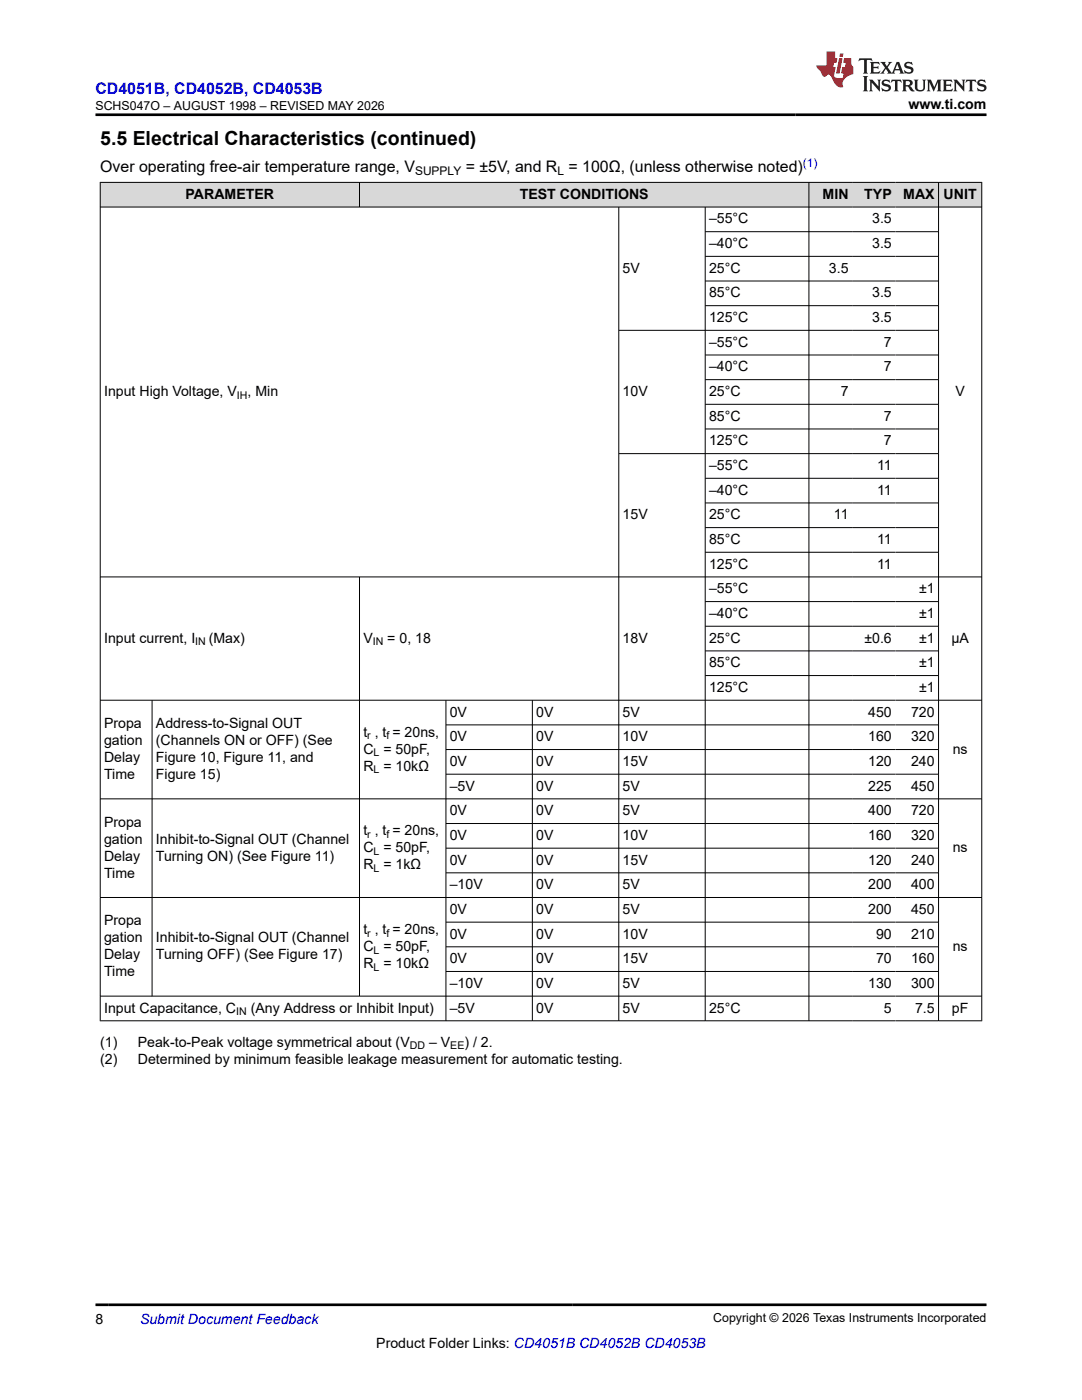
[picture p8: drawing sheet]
<svg xmlns="http://www.w3.org/2000/svg" width="216mm" height="279mm" viewBox="0 0 216 279" stroke-linecap="round" stroke-linejoin="round" font-family="sans-serif">
<defs><g id="words">
<text font-size="3.9" x="20" y="28.8">5.5 Electrical Characteristics (continued)</text>
<text font-size="3.2" fill="#00f" x="19.1" y="18.7">CD4051B, CD4052B, CD4053B</text>
<g font-size="3.2">
<text x="20" y="34.3">Over operating free-air temperature range, V</text>
<text x="92.9" y="34.3">= ±5V, and R = 100Ω, (unless otherwise noted)</text>
</g>
<g font-size="2.8">
<text x="181.3" y="21.8">www.ti.com</text>
<text x="37" y="39.7">PARAMETER</text>
<text x="103.7" y="39.7">TEST CONDITIONS</text>
<text x="164.2" y="39.7">MIN</text>
<text x="172.5" y="39.7">TYP</text>
<text x="180.2" y="39.7">MAX</text>
<text x="188.3" y="39.7">UNIT</text>
<text x="141.5" y="44.6">–55°C</text>
<text x="174" y="44.6">3.5</text>
<text x="141.5" y="49.5">–40°C</text>
<text x="174" y="49.5">3.5</text>
<text x="124.2" y="54.4">5V</text>
<text x="141.5" y="54.4">25°C</text>
<text x="141.5" y="59.4">85°C</text>
<text x="165.4" y="54.4">3.5</text>
<text x="174" y="59.4">3.5</text>
<text x="141.5" y="64.3">125°C</text>
<text x="174" y="64.3">3.5</text>
<text x="141.5" y="69.2">–55°C</text>
<text x="176.4" y="69.2">7</text>
<text x="141.5" y="74.1">–40°C</text>
<text x="176.4" y="74.1">7</text>
<text x="20.8" y="79">Input High Voltage, V</text>
<text x="49.4" y="79">, Min</text>
<text x="124.2" y="79">10V</text>
<text x="141.5" y="79">25°C</text>
<text x="141.5" y="84">85°C</text>
<text x="167.8" y="79">7</text>
<text x="176.4" y="84">7</text>
<text x="190.6" y="79">V</text>
<text x="141.5" y="88.9">125°C</text>
<text x="176.4" y="88.9">7</text>
<text x="141.5" y="93.8">–55°C</text>
<text x="175" y="93.8">11</text>
<text x="141.5" y="98.7">–40°C</text>
<text x="175" y="98.7">11</text>
<text x="124.2" y="103.6">15V</text>
<text x="141.5" y="103.6">25°C</text>
<text x="166.4" y="103.6">11</text>
<text x="141.5" y="108.6">85°C</text>
<text x="141.5" y="113.5">125°C</text>
<text x="175" y="108.6">11</text>
<text x="175" y="113.5">11</text>
<text x="141.5" y="118.4">–55°C</text>
<text x="183.4" y="118.4">±1</text>
<text x="141.5" y="123.3">–40°C</text>
<text x="183.4" y="123.3">±1</text>
<text x="20.8" y="128.3">Input current, I</text>
<text x="41.7" y="128.3">(Max)</text>
<text x="72.5" y="128.3">V</text>
<text x="77.3" y="128.3">= 0, 18</text>
<text x="124.2" y="128.3">18V</text>
<text x="141.5" y="128.3">25°C</text>
<text x="172.5" y="128.3">±0.6</text>
<text x="183.4" y="128.3">±1</text>
<text x="189.8" y="128.3">µA</text>
<text x="141.5" y="133.2">85°C</text>
<text x="183.4" y="133.2">±1</text>
<text x="89.7" y="143">0V</text>
<text x="107" y="143">0V</text>
<text x="124.2" y="143">5V</text>
<text x="141.5" y="138.1">125°C</text>
<text x="173.2" y="143">450</text>
<text x="181.8" y="143">720</text>
<text x="183.4" y="138.1">±1</text>
<text x="20.8" y="145.3">Propa</text>
<text x="20.8" y="148.7">gation</text>
<text x="31.1" y="145.3">Address-to-Signal OUT</text>
<text x="31.1" y="148.7">(Channels ON or OFF) (See</text>
<text x="72.5" y="147">t , t = 20ns,</text>
<text x="89.7" y="147.9">0V</text>
<text x="107" y="147.9">0V</text>
<text x="124.2" y="147.9">10V</text>
<text x="173.2" y="147.9">160</text>
<text x="181.8" y="147.9">320</text>
<text x="20.8" y="152.1">Delay</text>
<text x="20.8" y="155.5">Time</text>
<text x="31.1" y="152.1">Figure 10, Figure 11, and</text>
<text x="31.1" y="155.5">Figure 15)</text>
<text x="72.5" y="150.4">C = 50pF,</text>
<text x="72.5" y="153.8">R = 10kΩ</text>
<text x="89.7" y="152.9">0V</text>
<text x="107" y="152.9">0V</text>
<text x="124.2" y="152.9">15V</text>
<text x="173.2" y="152.9">120</text>
<text x="181.8" y="152.9">240</text>
<text x="190.1" y="150.4">ns</text>
<text x="89.7" y="157.8">–5V</text>
<text x="107" y="157.8">0V</text>
<text x="124.2" y="157.8">5V</text>
<text x="173.2" y="157.8">225</text>
<text x="181.8" y="157.8">450</text>
<text x="20.8" y="165">Propa</text>
<text x="72.5" y="166.7">t , t = 20ns,</text>
<text x="89.7" y="162.7">0V</text>
<text x="89.7" y="167.6">0V</text>
<text x="107" y="162.7">0V</text>
<text x="107" y="167.6">0V</text>
<text x="124.2" y="162.7">5V</text>
<text x="124.2" y="167.6">10V</text>
<text x="173.2" y="162.7">400</text>
<text x="173.2" y="167.6">160</text>
<text x="181.8" y="162.7">720</text>
<text x="181.8" y="167.6">320</text>
<text x="20.8" y="168.4">gation</text>
<text x="20.8" y="171.8">Delay</text>
<text x="31.1" y="168.4">Inhibit-to-Signal OUT (Channel</text>
<text x="31.1" y="171.8">Turning ON) (See Figure 11)</text>
<text x="72.5" y="170.1">C = 50pF,</text>
<text x="72.5" y="173.5">R = 1kΩ</text>
<text x="89.7" y="172.5">0V</text>
<text x="107" y="172.5">0V</text>
<text x="124.2" y="172.5">15V</text>
<text x="173.2" y="172.5">120</text>
<text x="181.8" y="172.5">240</text>
<text x="190.1" y="170.1">ns</text>
<text x="20.8" y="175.2">Time</text>
<text x="89.7" y="177.5">–10V</text>
<text x="107" y="177.5">0V</text>
<text x="124.2" y="177.5">5V</text>
<text x="173.2" y="177.5">200</text>
<text x="181.8" y="177.5">400</text>
<text x="20.8" y="184.7">Propa</text>
<text x="89.7" y="182.4">0V</text>
<text x="107" y="182.4">0V</text>
<text x="124.2" y="182.4">5V</text>
<text x="173.2" y="182.4">200</text>
<text x="181.8" y="182.4">450</text>
<text x="20.8" y="188.1">gation</text>
<text x="20.8" y="191.5">Delay</text>
<text x="31.1" y="188.1">Inhibit-to-Signal OUT (Channel</text>
<text x="31.1" y="191.5">Turning OFF) (See Figure 17)</text>
<text x="72.5" y="186.4">t , t = 20ns,</text>
<text x="72.5" y="189.8">C = 50pF,</text>
<text x="89.7" y="187.3">0V</text>
<text x="107" y="187.3">0V</text>
<text x="124.2" y="187.3">10V</text>
<text x="174.8" y="187.3">90</text>
<text x="181.8" y="187.3">210</text>
<text x="190.1" y="189.8">ns</text>
<text x="20.8" y="194.8">Time</text>
<text x="72.5" y="193.2">R = 10kΩ</text>
<text x="89.7" y="192.2">0V</text>
<text x="89.7" y="197.2">–10V</text>
<text x="107" y="192.2">0V</text>
<text x="107" y="197.2">0V</text>
<text x="124.2" y="192.2">15V</text>
<text x="124.2" y="197.2">5V</text>
<text x="173.2" y="197.2">130</text>
<text x="174.8" y="192.2">70</text>
<text x="181.8" y="192.2">160</text>
<text x="181.8" y="197.2">300</text>
<text x="20.8" y="202.1">Input Capacitance, C</text>
<text x="50" y="202.1">(Any Address or Inhibit Input)</text>
<text x="89.7" y="202.1">–5V</text>
<text x="107" y="202.1">0V</text>
<text x="124.2" y="202.1">5V</text>
<text x="141.5" y="202.1">25°C</text>
<text x="176.4" y="202.1">5</text>
<text x="182.6" y="202.1">7.5</text>
<text x="189.9" y="202.1">pF</text>
<text x="20" y="208.9">(1)</text>
<text x="27.5" y="208.9">Peak-to-Peak voltage symmetrical about (V</text>
<text x="85.6" y="208.9">– V</text>
<text x="92.7" y="208.9">) / 2.</text>
<text x="20" y="212.3">(2)</text>
<text x="27.5" y="212.3">Determined by minimum feasible leakage measurement for automatic testing.</text>
<text x="19.1" y="264.2">8</text>
<text x="75.1" y="269">Product Folder Links: CD4051B CD4052B CD4053B</text>
</g>
<text font-size="2.8" fill="#00f" x="27.9" y="264.2">Submit Document Feedback</text>
<g font-size="2.5">
<text x="19.1" y="21.9">SCHS047O – AUGUST 1998 – REVISED MAY 2026</text>
<text x="142.3" y="263.9">Copyright © 2026 Texas Instruments Incorporated</text>
</g>
<g font-size="2.4">
<text x="82.8" y="34.9">SUPPLY</text>
<text x="111.2" y="34.9">L</text>
</g>
<text font-size="2.4" fill="#00f" x="160.2" y="33.2">(1)</text>
<g font-size="2.1">
<text x="47.3" y="79.6">IH</text>
<text x="39" y="128.8">IN</text>
<text x="74.4" y="128.8">IN</text>
<text x="73.3" y="147.6">r</text>
<text x="77.1" y="147.6">f</text>
<text x="74.5" y="151">L</text>
<text x="74.5" y="154.4">L</text>
<text x="73.3" y="167.3">r</text>
<text x="77.1" y="167.3">f</text>
<text x="74.5" y="170.6">L</text>
<text x="74.5" y="174">L</text>
<text x="73.3" y="186.9">r</text>
<text x="74.5" y="190.3">L</text>
<text x="77.1" y="186.9">f</text>
<text x="74.5" y="193.7">L</text>
<text x="47.1" y="202.6">IN</text>
<text x="81.8" y="209.4">DD</text>
<text x="89.9" y="209.4">EE</text>
</g>
</g></defs>
<g fill="#d8d8d8">
<path d="M20 36.4h175.9v4.9h-175.9z" fill-rule="evenodd"/>
<path d="M20.1 36.5h51.6v4.8h-51.6z" fill-rule="evenodd"/>
<path d="M71.8 36.5h89.5v4.8h-89.5z" fill-rule="evenodd"/>
<path d="M161.5 36.5h8.5v4.8h-8.5z" fill-rule="evenodd"/>
<path d="M170 36.5h8.7v4.8h-8.7z" fill-rule="evenodd"/>
<path d="M178.7 36.5h8.5v4.8h-8.5z" fill-rule="evenodd"/>
<path d="M187.3 36.5h8.5v4.8h-8.5z" fill-rule="evenodd"/>
</g>
<g fill="none" stroke="#000" stroke-width=".2">
<path d="M19.9 36.4h176.1M20 36.3v167.5M71.7 36.3v5.1M161.4 36.3v167.5M187.3 36.3v167.5M195.9 36.3v167.5M19.9 41.3h176.1M123.5 41.3v162.5M140.7 41.3v162.5M140.7 46.2h46.6M140.7 51.2h46.6M140.7 56.1h46.6"/>
<path d="M140.7 61h46.6M140.7 70.8h46.6M140.7 75.8h46.6M187.3 65.9h-63.8M140.7 80.7h46.6M140.7 85.6h46.6M140.7 95.5h46.6M187.3 90.5h-63.8M19.9 115.1h176.1M71.7 115.1v83.8M140.7 100.4h46.6M140.7 105.3h46.6"/>
<path d="M140.7 110.2h46.6M19.9 139.7h176.1M30.3 139.7v59.2M89 139.7v64.1M106.2 139.7v64.1M140.7 120.1h46.6M140.7 125h46.6M140.7 129.9h46.6M140.7 134.8h46.6M19.9 159.4h176.1M89 144.7h98.3M89 149.6h98.3"/>
<path d="M89 154.5h98.3M19.9 179.1h176.1M89 164.4h98.3M89 169.3h98.3M89 174.2h98.3M19.9 198.8h176.1M89 184h98.3M89 189h98.3M89 193.9h98.3M19.9 203.7h176.1"/>
</g>
<path d="M171.5 11.6l-.2 .6 .5-.2h.6v.1v2.2l-.2 .4h1l-.2-.4v-2.2v-.1h.5l.6 .2-.2-.6zM173.6 12.4l.2 .3v1.6l-.2 .4h1.9l.1-.6a1.08 1.08 0 0 1-1.3 .2v-.7h.6l.4 .2v-.7l-.4 .2h-.6v-.5l.2-.2a1 1 0 0 1 1 .3l-.1-.5zM175.7 12.4l.9 1.1-1 1.2h.9l-.2-.2 .5-.8 .4 .8-.2 .2h1.6l-.2-.2 .2-.5h.9l.1 .5-.1 .2h.9l-.2-.4-.8-1.9h-.5l-.9 2.1-.9-1.1 .9-1h-.8l.2 .2-.4 .6-.4-.6 .2-.2zM179 12.8l.4 1h-.7zM180.7 12.5a.65 .65 0 0 0-.2 .7 .65 .65 0 0 0 .6 .5l.6 .1 .1 .3a.79 .79 0 0 1-.7 .4 .79 .79 0 0 1-.7-.5l.1 .7 .2-.1a.93 .93 0 0 0 1.1 0 .93 .93 0 0 0 .4-.9 1.46 1.46 0 0 0-1.2-.6l-.1-.3a1.09 1.09 0 0 1 1.2 .2l-.2-.6-.1 .1-.5-.2zM172.2 15.2l.2 .4v2.2l-.2 .4h1l-.2-.4v-2.2l.2-.4zM173.4 15.9l.2 .4v1.5l-.2 .4h.8l-.3-.4 .1-1.3 1.6 1.8v-2l.2-.4h-.7l.1 .2 .1 1.1-1.2-1.3zM176.2 16a.65 .65 0 0 0-.2 .8 .65 .65 0 0 0 .6 .4l.6 .2 .1 .2a.79 .79 0 0 1-.7 .4 .79 .79 0 0 1-.7-.5l.1 .7 .2-.1a.93 .93 0 0 0 1.1 .1 .93 .93 0 0 0 .4-1 1.46 1.46 0 0 0-1.2-.5l-.1-.4a1.09 1.09 0 0 1 1.2 .2l-.1-.6-.2 .1-.5-.1zM177.9 15.9l-.1 .6a.63 .63 0 0 1 .8-.3v1.6l-.3 .4h1l-.2-.4v-1.6a.66 .66 0 0 1 .8 .3l-.1-.6zM180 15.9l.2 .4v1.5l-.2 .4h1l-.2-.2-.1-.7h.5l.1 .2a.79 .79 0 0 0 1.2 .6l-1-.9a.61 .61 0 0 0 .6-.6 .61 .61 0 0 0-.5-.7zM180.8 16.2h.1a.47 .47 0 0 1 .5 .1 .47 .47 0 0 1 .1 .5l-.1 .1-.7 .1zM182.3 15.9l.2 .2a2.27 2.27 0 0 0 .4 2 1.04 1.04 0 0 0 1.7-.7v-1.3l.2-.2h-.8l.2 .4v1.1a.6 .6 0 0 1-.6 .6 .6 .6 0 0 1-.6-.6v-1.1l.3-.4zM184.9 15.9l.2 .4v1.5l-.2 .4h.8l-.3-.4v-1.4l.9 1.9 .9-1.9v1.4l-.3 .4h1l-.2-.4v-1.5l.2-.4h-.8l-.7 1.5-.6-1.5zM188.1 15.9l.2 .4v1.5l-.2 .4h1.9l.1-.6a1.09 1.09 0 0 1-1.3 .2v-.7h.6l.4 .2v-.6l-.4 .2h-.6v-.6l.2-.1a1.01 1.01 0 0 1 1 .3l-.1-.6zM190.2 15.9l.3 .4v1.5l-.3 .4h.8l-.2-.4v-1.3l1.6 1.8v-2l.2-.4h-.7l.2 .2v1.1l-1.2-1.3zM192.8 15.9l-.1 .6a.63 .63 0 0 1 .8-.3v1.6l-.3 .4h1l-.2-.4v-1.6a.66 .66 0 0 1 .8 .3l-.1-.6zM195.2 16a.65 .65 0 0 0-.2 .8 .65 .65 0 0 0 .6 .4l.6 .2 .2 .2a.79 .79 0 0 1-.7 .4 .79 .79 0 0 1-.7-.5l.1 .7 .2-.1a.93 .93 0 0 0 1 .1 .93 .93 0 0 0 .5-1 1.46 1.46 0 0 0-1.3-.5v-.4a1.09 1.09 0 0 1 1.2 .2l-.2-.6-.2 .1-.5-.1z" fill="#231f20"/>
<path d="M164.9 10.3v2.7h-2l.1 .4 .8 1a.95 .95 0 0 0 1 .9 .59 .59 0 0 1 .5-.4 .59 .59 0 0 1 .5 .3l.4 .8a1.59 1.59 0 0 0 2.1 1.4 1.61 1.61 0 0 1 1-2.3l1-.3-.1-1.5a1.59 1.59 0 0 1-.3-1.7h-1.5l-.2 .9h.6l-.2 .9h-.5l-.2 .9v.3l.4 .1-.1 .9h-.7a.73 .73 0 0 1-1-.7l.3-1.5h-.5l.1-.9h.5l.2-.9h-.5v-1.3zM167.4 11.6l-.6 3.1h.7l.6-3.1zM167.6 10.7l-.1 .6h.7l.1-.6z" fill="#ed1c24"/>
<path d="M19.1 22.9h177.8M19.1 260.4h177.8" fill="none" stroke="#000" stroke-width=".53"/>
<use href="#words"/>
</svg>
